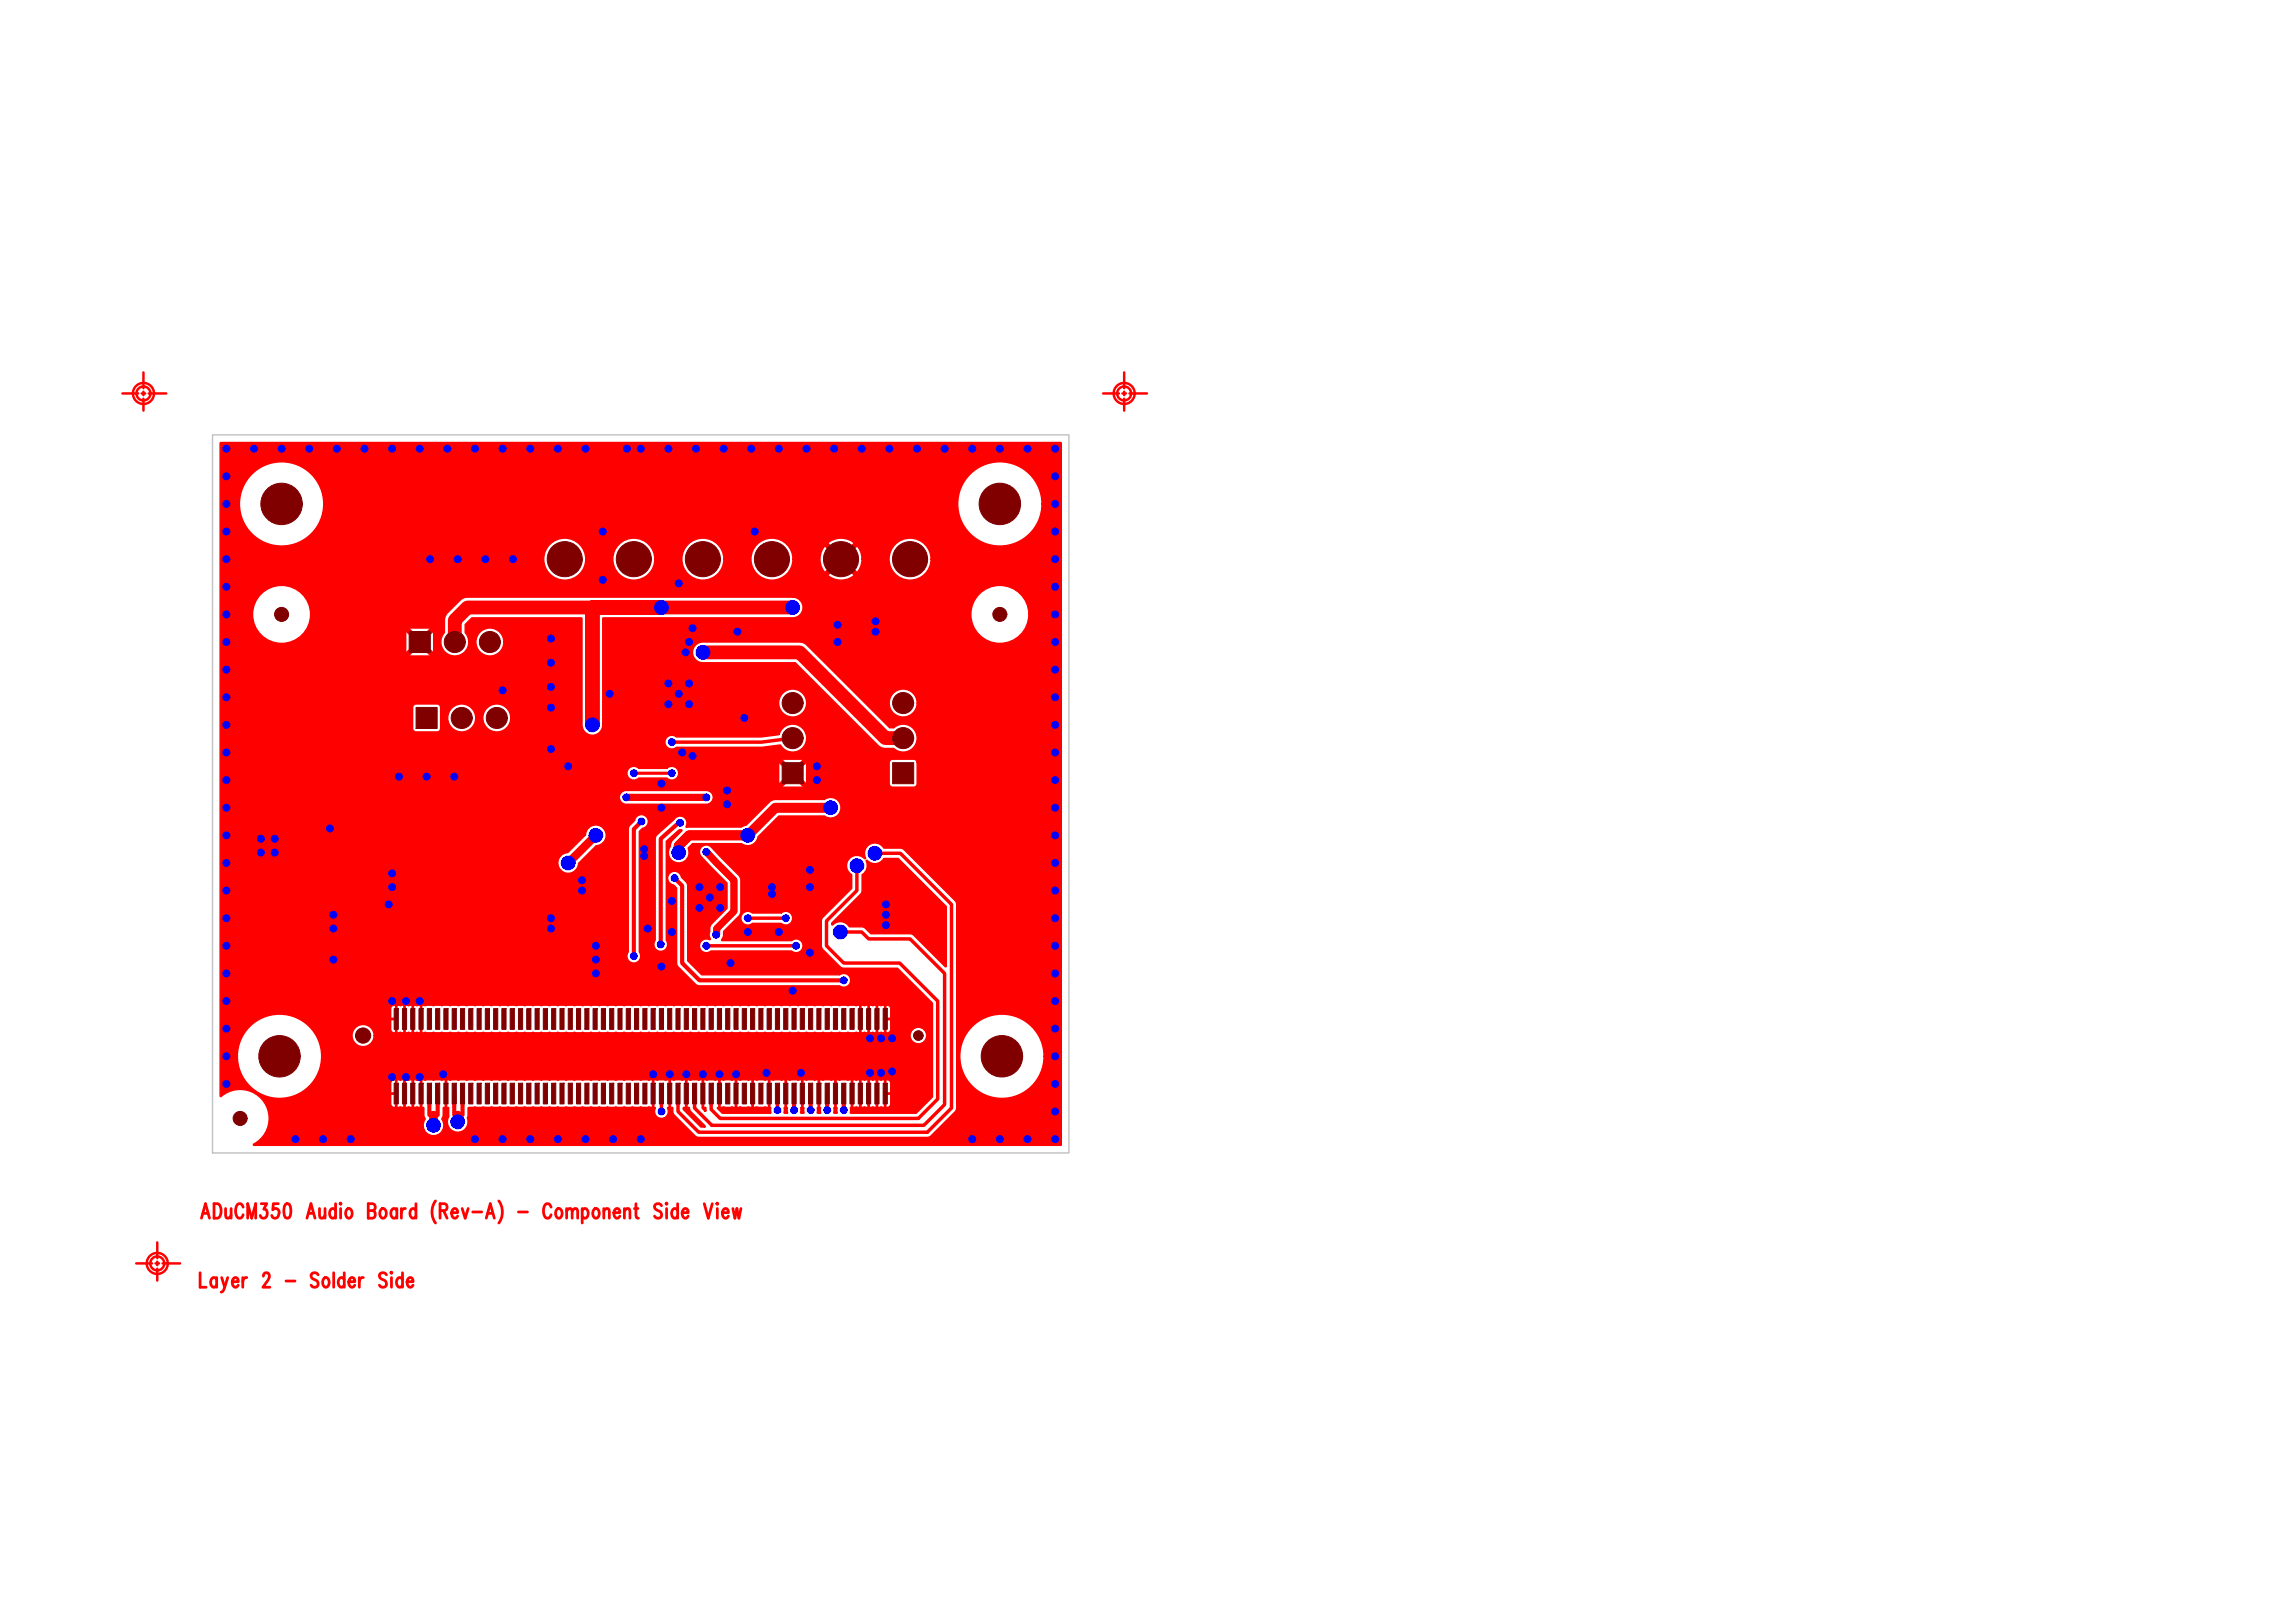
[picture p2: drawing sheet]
<svg xmlns="http://www.w3.org/2000/svg" width="297mm" height="210mm" viewBox="0 0 297 210" stroke-linecap="round" stroke-linejoin="round" font-family="sans-serif">
<defs><g id="words">
<text font-size="17.2" fill="#00f" x="100.1" y="101.5">LK2 LK3</text>
<text font-size="14.7" fill="#800000" x="44.6" y="142">J1</text>
<text font-size="14" fill="#00f" x="68.4" y="77.4">OUTPUT1OUTPUT2J2</text>
<g font-size="10.7" fill="#00f">
<text x="31.1" y="69.1">X3</text>
<text x="124" y="69.1">X4</text>
<text x="30.8" y="140.5">X1</text>
<text x="124.3" y="140.5">X2</text>
</g>
<text font-size="6.8" fill="#800000" x="33.5" y="148.1" transform="rotate(-90 33.5 148.1)">F5x1</text>
<text font-size="4.5" fill="#800000" x="110.4" y="74.6" transform="rotate(-90 110.4 74.6)">J2x2</text>
<g font-size="3.6" fill="#800000">
<text x="55.6" y="84.9" transform="rotate(-90 55.6 84.9)">LK4x1</text>
<text x="103.9" y="101.9" transform="rotate(-90 103.9 101.9)">LK2x1</text>
</g>
<g font-size="2.9" fill="#f00">
<text x="26.1" y="157.5">ADuCM350 Audio Board (Rev-A) - Component Side View</text>
<text x="25.9" y="166.4">Layer 2 - Solder Side</text>
</g>
</g></defs>
<path d="M27.5 56.3h110.8v92.9h-110.8z" fill="none" stroke="#c0c0c0" stroke-width=".18"/>
<path d="M112.1 111.3v.1a1.47 1.47 0 0 1-.6 1.8v2l-.1 .4-3.8 3.8 .1 .3a1.47 1.47 0 0 1 2.2 .2l1.8 .1 1 .8 5.2 .1 .3 .1 4.1 4.1h.1v-7.8l-6.2-6.2h-1.8a1.43 1.43 0 0 1-2.2 .2zM90.9 143.3v.2l.4 .3v-.5zM88.4 143.3v.3l2.2 2.2h.6v-.1l-1.8-1.8-.2-.6zM92.9 143.3l-.1 .2 .7 .6h6.2v-.1v-.7l-.7-.1-.3 .1-.8-.1-.3 .1-.8-.1-.2 .1-.8-.1-1.9 .1-.3-.1zM101.5 143.3l-.1 .7 .4 .1 .1-.8zM103.6 143.3v.7l.4 .1v-.8zM105.7 143.3v.7l.4 .1v-.8zM107.9 143.3v.7l.4 .1v-.8zM28.5 57.3v84.6a3.8 3.8 0 0 1 5.7 .7 3.8 3.8 0 0 1-1.4 5.5l.1 .1h104.4v-90.8l-.1-.1zM86.6 113a.91 .91 0 0 1 1-.2 .91 .91 0 0 1 .6 .7l.7 .8 .1 .3v9.7l1.8 1.8 17.8 .1a.9 .9 0 0 1 1.2 .1 .9 .9 0 0 1 0 1.2 .9 .9 0 0 1-1.2 .1h-18.1l-.4-.1-2.4-2.4-.1-.3-.1-9.8-.3-.5a.91 .91 0 0 1-.6-1.5zM50.6 130.3a1.03 1.03 0 0 1 1.2-.2h6.2l.2 .1 .8-.1 .3 .1 .8-.1 .3 .1 .8-.1 .2 .1 .9-.1 .2 .1 .8-.1 .3 .1 .8-.1 .3 .1 .8-.1 .2 .1 .8-.1 .3 .1 .8-.1 .3 .1 .8-.1 .3 .1 .8-.1 .2 .1 .8-.1 .3 .1 .8-.1 .3 .1 .8-.1 .2 .1 .8-.1 .3 .1 .8-.1 .3 .1 .8-.1 .3 .1 .8-.1 .2 .1 .8-.1 .3 .1 .8-.1 .3 .1 .8-.1 .2 .1 .9-.1 .2 .1 .8-.1 .3 .1 .8-.1 .3 .1 .8-.1 .2 .1 .8-.1 .3 .1 .8-.1 .3 .1 .8-.1 .3 .1 .8-.1 .2 .1 .8-.1 .3 .1 .8-.1 .3 .1 .8-.1 .2 .1 .8-.1 .3 .1 .8-.1 .3 .1 .8-.1 .3 .1 .8-.1 .2 .1 .8-.1 .3 .1 .8-.1 .3 .1 .8-.1 .2 .1 .9-.1 .2 .1 .8-.1 .3 .1 .8-.1 .3 .1 .8-.1 .2 .1 .8-.1 .3 .1 .8-.1 .3 .1 .8-.1 .3 .1 .8-.1 .2 .1 .8-.1 .3 .1 .8-.1 .3 .1 .8-.1 .2 .1 .8-.1 .3 .1 .8-.1 .3 .1 .8-.1h.2l.2 .4v2.9a1.03 1.03 0 0 1-1.2 .2l-6.2 .1-.2-.1-.9 .1-.2-.1-.8 .1-.3-.1-.8 .1-.3-.1-.8 .1-.2-.1-.8 .1-.3-.1-.8 .1-.3-.1-.8 .1-.3-.1-.8 .1-.2-.1-.8 .1-.3-.1-.8 .1-.3-.1-.8 .1-.2-.1-.8 .1-.3-.1-.8 .1-.3-.1-.8 .1-.3-.1-.8 .1-.2-.1-.8 .1-.3-.1-.8 .1-.3-.1-.8 .1-.2-.1-.9 .1-.2-.1-.8 .1-.3-.1-.8 .1-.3-.1-.8 .1-.2-.1-.8 .1-.3-.1-.8 .1-.3-.1-.8 .1-.3-.1-.8 .1-.2-.1-.8 .1-.3-.1-.8 .1-.3-.1-.8 .1-.2-.1-.8 .1-.3-.1-.8 .1-.3-.1-.8 .1-.3-.1-.8 .1-.2-.1-.8 .1-.3-.1-.8 .1-.3-.1-.8 .1-.2-.1-.9 .1-.2-.1-.8 .1-.3-.1-.8 .1-.3-.1-.8 .1-.2-.1-.8 .1-.3-.1-.8 .1-.3-.1-.8 .1-.3-.1-.8 .1-.2-.1-.8 .1-.3-.1-.8 .1-.3-.1-.8 .1-.2-.1-.8 .1-.3-.1-.8 .1-.3-.1-.8 .1-.3-.1-.8 .1-.2-.1-.8 .1-.3-.1-.8 .1-.2-.1-.3-.4zM117.7 134a1.1 1.1 0 0 1 2.2 0 1.1 1.1 0 0 1-2.2 0zM57.9 92.9a1.81 1.81 0 0 1 3.6 0 1.81 1.81 0 0 1-3.6 0zM61.6 83.1a1.81 1.81 0 0 1 3.6 0 1.81 1.81 0 0 1-3.6 0zM62.5 92.9a1.81 1.81 0 0 1 3.6 0 1.81 1.81 0 0 1-3.6 0zM31 65.2a5.5 5.5 0 0 1 10.9 0 5.5 5.5 0 0 1-10.9 0zM32.7 79.5a3.8 3.8 0 0 1 7.5 0 3.8 3.8 0 0 1-7.5 0zM30.7 136.7a5.5 5.5 0 0 1 10.9 0 5.5 5.5 0 0 1-10.9 0zM45.5 134a1.45 1.45 0 0 1 2.9 0 1.45 1.45 0 0 1-2.9 0zM52.7 81.3h3l.3 .2 .1 2.9-.2 .4-3 .1-.3-.2-.1-3zM53.4 91.3l.4-.2 3 .1 .2 .3-.1 3-.3 .2h-3l-.2-.4zM70.3 72.4a2.75 2.75 0 0 1 5.5 0 2.75 2.75 0 0 1-5.5 0zM79.3 72.4a2.72 2.72 0 0 1 5.4 0 2.72 2.72 0 0 1-5.4 0zM88.2 72.4a2.72 2.72 0 0 1 5.4 0 2.72 2.72 0 0 1-5.4 0zM97.2 72.4a2.72 2.72 0 0 1 5.4 0 2.72 2.72 0 0 1-5.4 0zM59.5 77.7a1.34 1.34 0 0 1 1-.4h42a1.34 1.34 0 0 1 1.4 1.3 1.34 1.34 0 0 1-1.4 1.4h-24.5v13.8a1.34 1.34 0 0 1-1.4 1.3 1.34 1.34 0 0 1-1.3-1.3v-13.8h-14.2l-.9 .8v1a1.82 1.82 0 0 1-.1 2.6 1.82 1.82 0 0 1-2.5 0 1.82 1.82 0 0 1-.1-2.6v-1.5a1.34 1.34 0 0 1 .4-1zM72.7 110.6l.8-.3 2.2-2.2a1.35 1.35 0 0 1 1.4-1.3 1.35 1.35 0 0 1 1.3 1.3 1.35 1.35 0 0 1-1.3 1.4l-2.2 2.2a1.35 1.35 0 0 1-2 1.2 1.35 1.35 0 0 1-.2-2.3zM106.1 72.4a2.72 2.72 0 0 1 5.4 0 2.72 2.72 0 0 1-5.4 0zM115 72.4a2.75 2.75 0 0 1 5.5 0 2.75 2.75 0 0 1-5.5 0zM115 91a1.85 1.85 0 0 1 3.7 0 1.85 1.85 0 0 1-3.7 0zM90.1 83.3l.4-.1 .4-.1h12.5a1.34 1.34 0 0 1 1 .4l10.7 10.7a.88 .88 0 0 0 .9-.3 1.82 1.82 0 0 1 2.6 1.9 1.82 1.82 0 0 1-3 1.1 2.49 2.49 0 0 1-1.8-.3l-10.9-10.8h-12a1.34 1.34 0 0 1-1.2-1 1.34 1.34 0 0 1 .4-1.5zM100.7 91a1.85 1.85 0 0 1 3.7 0 1.85 1.85 0 0 1-3.7 0zM86.3 95.4a.96 .96 0 0 1 1.2 0h11l2.2-.3a1.84 1.84 0 0 1 2.7-1.2 1.84 1.84 0 0 1 .4 2.9 1.84 1.84 0 0 1-2.9-.4l-2.4 .3h-11a.91 .91 0 0 1-1.2 0 .91 .91 0 0 1 0-1.3zM81.4 99.4a.96 .96 0 0 1 1.3 0h3.5a.91 .91 0 0 1 1.3 0 .91 .91 0 0 1 0 1.3 .91 .91 0 0 1-1.3 0h-3.5a.91 .91 0 0 1-1.3 0 .91 .91 0 0 1 0-1.3zM80.4 102.6l.3-.2 .3-.1h10.4a.89 .89 0 0 1 .9 .9 .89 .89 0 0 1-.9 .9h-10.4a.89 .89 0 0 1-.8-.6 .89 .89 0 0 1 .2-.9zM82.4 105.6a.9 .9 0 0 1 1.4 .4 .9 .9 0 0 1-.7 1.2l-.4 .4v15.6a.9 .9 0 0 1-.1 1.2 .9 .9 0 0 1-1.2 0 .9 .9 0 0 1-.1-1.2v-15.9l.1-.4 .7-.7zM100.8 98.5l.4-.2h2.9l.3 .4-.1 2.9-.4 .3-2.9-.1-.3-.4zM85 108l2.2-1.9a.92 .92 0 0 1 1.3-.4 .92 .92 0 0 1 .3 1.3h7.1l.7-.2 3-3 .4-.3h6.6a1.35 1.35 0 0 1 1.8 .1 1.35 1.35 0 0 1 0 1.8 1.35 1.35 0 0 1-1.8 .2h-5.8l-2.7 2.7a1.38 1.38 0 0 1-2.2 .9h-6.3l-.5 .5a1.38 1.38 0 0 1-1.4 2 1.38 1.38 0 0 1-1-2.3l.2-.5 1.3-1.4v-.1h-.4l-1.6 1.5v12.8a.9 .9 0 0 1-.1 1.2 .9 .9 0 0 1-1.2 0 .9 .9 0 0 1-.1-1.2v-13.2zM96.1 118.2a.96 .96 0 0 1 1.3 0h3.6a.91 .91 0 0 1 1.3 0 .91 .91 0 0 1 0 1.3 .91 .91 0 0 1-1.3 0h-3.6a.91 .91 0 0 1-1.3 0 .91 .91 0 0 1 0-1.3zM90.7 109.7a.89 .89 0 0 1 1.3-.1l3.6 3.7 .2 .4v4.5l-.2 .4-2 2a1.62 1.62 0 0 1-.2 1.1h9a.91 .91 0 0 1 1.2 .1 .91 .91 0 0 1 0 1.2 .91 .91 0 0 1-1.2 .1h-10.4a.91 .91 0 0 1-1.5-.6 .91 .91 0 0 1 1.3-.9l.1-.1a1 1 0 0 1-.1-.9 1.16 1.16 0 0 1 .3-1.1l2-1.9v-3.3l-3.4-3.4a.89 .89 0 0 1 0-1.2zM115.1 98.5l.4-.2h2.9l.3 .4-.1 2.9-.4 .3-2.9-.1-.3-.4zM50.6 140a1.03 1.03 0 0 1 1.2-.2l6.2-.1 .2 .1 .8-.1 .3 .1 .8-.1 .3 .1 .8-.1 .2 .1 .9-.1 .2 .1 .8-.1 .3 .1 .8-.1 .3 .1 .8-.1 .2 .1 .8-.1 .3 .1 .8-.1 .3 .1 .8-.1 .3 .1 .8-.1 .2 .1 .8-.1 .3 .1 .8-.1 .3 .1 .8-.1 .2 .1 .8-.1 .3 .1 .8-.1 .3 .1 .8-.1 .3 .1 .8-.1 .2 .1 .8-.1 .3 .1 .8-.1 .3 .1 .8-.1 .2 .1 .9-.1 .2 .1 .8-.1 .3 .1 .8-.1 .3 .1 .8-.1 .2 .1 .8-.1 .3 .1 .8-.1 .3 .1 .8-.1 .3 .1 .8-.1 .2 .1 .8-.1 .3 .1 .8-.1 .3 .1 .8-.1 .2 .1 .8-.1 .3 .1 .8-.1 .3 .1 .8-.1 .3 .1 .8-.1 .2 .1 .8-.1 .3 .1 .8-.1 .3 .1 .8-.1 .2 .1 .9-.1 .2 .1 .8-.1 .3 .1 .8-.1 .3 .1 .8-.1 .2 .1 .8-.1 .3 .1 .8-.1 .3 .1 .8-.1 .3 .1 .8-.1 .2 .1 .8-.1 .3 .1 .8-.1 .3 .1 .8-.1 .2 .1 .8-.1 .3 .1 .8-.1 .3 .1 .8-.1 .2 .1 .2 .4v2.9a1.03 1.03 0 0 1-1.2 .1l-3.9 .1-.1 .1v.6l.1 .1h8.4l2.1-2.1v-12.1l-4.5-4.6h-7.1l-.3-.2-2.4-2.4v-.3v-3.4l.2-.3 3.7-3.7v-1.8a1.36 1.36 0 0 1-.4-2 1.36 1.36 0 0 1 2.1-.1h.1a1.37 1.37 0 0 1 .5-1.9 1.37 1.37 0 0 1 1.9 .6h2.1h.3l6.8 6.8 .1 .3 .1 26.5-.2 .5-3.2 3.1-.4 .2h-29.6l-.5-.2-2.7-2.7-.1-.3-.1-.7h-.6a.92 .92 0 0 1-.8 1.4 .92 .92 0 0 1-.8-1.4l-.8-.1-.3 .1-.8-.1-.3 .1-.8-.1-.2 .1-.9-.1-.2 .1-.8-.1-.3 .1-.8-.1-.3 .1-.8-.1-.2 .1-.8-.1-.3 .1-.8-.1-.3 .1-.8-.1-.3 .1-.8-.1-.2 .1-.8-.1-.3 .1-.8-.1-.3 .1-.8-.1-.2 .1-.8-.1-.3 .1-.8-.1-.3 .1-.8-.1-.3 .1-.8-.1-.2 .1-.8-.1-.3 .1-.8-.1-1.9 .1-.3-.1-.8 .1-.1 1.3a1.36 1.36 0 0 1-1.4 1.9 1.36 1.36 0 0 1-1-2.1l-.1-1.1h-.6l-.1 .1v1l-.1 .3a1.39 1.39 0 0 1-.1 1.7 1.39 1.39 0 0 1-1.6 .4 1.46 1.46 0 0 1-.5-2.1l-.1-.3-.1-1.1-.9-.1-.2 .1-.8-.1-1.3 .1a1.02 1.02 0 0 1-1-.2zM123.9 65.2a5.5 5.5 0 0 1 10.9 0 5.5 5.5 0 0 1-10.9 0zM125.6 79.5a3.8 3.8 0 0 1 7.5 0 3.8 3.8 0 0 1-7.5 0zM124.2 136.7a5.5 5.5 0 0 1 10.9 0 5.5 5.5 0 0 1-10.9 0z" fill="#f00" stroke="#f00" stroke-width=".18"/>
<g fill="none" stroke="#f00" stroke-width=".13">
<path d="M46.7 58.1h.1M47.2 58.5h.1M47.2 57.6h.1M47.6 58.1h.1M50.3 58.1h.1M50.7 58.5h.1M50.7 57.6h.1M51.2 58.1h.1M53.9 58.1h.1M54.3 58.5h.1M54.3 57.6h.1M54.7 58.1h.1"/>
<path d="M57.4 58.1h.1M57.9 58.5h.1M57.9 57.6h.1M58.3 58.1h.1M61 58.1h.1M61.4 58.5h.1M61.4 57.6h.1M61.9 58.1h.1M64.6 58.1h.1M65 58.5h.1M65 57.6h.1M65.5 58.1h.1"/>
<path d="M68.1 58.1h.1M68.6 58.5h.1M68.6 57.6h.1M69 58.1h.1M71.7 58.1h.1M72.2 58.5h.1M72.2 57.6h.1M72.6 58.1h.1M75.3 58.1h.1M75.7 58.5h.1M75.7 57.6h.1M76.2 58.1h.1"/>
<path d="M80.7 58.1h.1M81.1 58.5h.1M81.1 57.6h.1M81.6 58.1h.1M82.4 58.1h.1M82.9 58.5h.1M82.9 57.6h.1M83.3 58.1h.1M86 58.1h.1M86.5 58.5h.1M86.5 57.6h.1M86.9 58.1h.1"/>
<path d="M89.6 58.1h.1M90 58.5h.1M90 57.6h.1M90.5 58.1h.1M93.2 58.1h.1M93.6 58.5h.1M93.6 57.6h.1M94.1 58.1h.1M96.7 58.1h.1M97.2 58.5h.1M97.2 57.6h.1M97.6 58.1h.1"/>
<path d="M100.3 58.1h.1M100.8 58.5h.1M100.8 57.6h.1M101.2 58.1h.1M103.9 58.1h.1M104.3 58.5h.1M104.3 57.6h.1M104.8 58.1h.1M107.5 58.1h.1M107.9 58.5h.1M107.9 57.6h.1M108.4 58.1h.1"/>
<path d="M111 58.1h.1M111.5 58.5h.1M111.5 57.6h.1M111.9 58.1h.1M114.6 58.1h.1M115.1 58.5h.1M115.1 57.6h.1M115.5 58.1h.1M118.2 58.1h.1M118.6 58.5h.1M118.6 57.6h.1M119.1 58.1h.1"/>
<path d="M28.8 79.5h.1M28.8 75.9h.1M29.3 80h.1M29.3 79.1h.1M29.3 76.4h.1M29.3 75.5h.1M29.7 79.5h.1M29.7 75.9h.1M55.2 72.4h.1M55.6 72.8h.1M55.6 71.9h.1M56.1 72.4h.1"/>
<path d="M58.8 72.4h.1M59.2 72.8h.1M59.2 71.9h.1M59.7 72.4h.1M62.3 72.4h.1M62.8 72.8h.1M62.8 71.9h.1M63.2 72.4h.1M87.8 75.9h.1M87.8 75h.1M88.3 75.5h.1M97.2 68.8h.1"/>
<path d="M97.6 69.2h.1M98.1 68.8h.1M136.1 75.9h.1M136.1 79.5h.1M136.5 76.4h.1M136.5 75.5h.1M136.5 80h.1M136.5 79.1h.1M136.9 75.9h.1M136.9 79.5h.1M28.8 97.4h.1M28.8 93.8h.1"/>
<path d="M28.8 90.2h.1M28.8 86.7h.1M28.8 83.1h.1M29.3 97.8h.1M29.3 96.9h.1M29.3 94.3h.1M29.3 93.4h.1M29.3 90.7h.1M29.3 89.8h.1M29.3 87.1h.1M29.3 86.2h.1M29.3 83.5h.1"/>
<path d="M29.3 82.6h.1M29.7 97.4h.1M29.7 93.8h.1M29.7 90.2h.1M29.7 86.7h.1M29.7 83.1h.1M64.6 89.3h.1M65 89.8h.1M65 88.9h.1M65.5 89.3h.1M70.8 91.6h.1M70.8 88.9h.1"/>
<path d="M70.8 85.8h.1M70.8 82.6h.1M70.8 96.9h.1M71.3 92h.1M71.3 91.1h.1M71.3 89.3h.1M71.3 88.4h.1M71.3 86.2h.1M71.3 85.3h.1M71.3 83.1h.1M71.3 97.4h.1M71.3 96.5h.1"/>
<path d="M71.7 91.6h.1M71.7 88.9h.1M71.7 85.8h.1M71.7 82.6h.1M71.7 96.9h.1M73.1 99.2h.1M73.5 99.6h.1M73.5 98.7h.1M74 99.2h.1M78.4 89.8h.1M78.9 90.2h.1M78.9 89.3h.1"/>
<path d="M79.3 89.8h.1M86 91.1h.1M86 88.4h.1M86.5 91.6h.1M86.5 90.7h.1M86.5 88.9h.1M86.5 88h.1M86.9 91.1h.1M86.9 88.4h.1M87.4 89.8h.1M87.8 90.2h.1M87.8 89.3h.1"/>
<path d="M87.8 97.4h.1M88.3 89.8h.1M88.3 84.4h.1M88.3 97.8h.1M88.3 96.9h.1M88.7 88.4h.1M88.7 91.1h.1M88.7 83.1h.1M88.7 84.9h.1M88.7 84h.1M88.7 97.4h.1M89.1 97.8h.1"/>
<path d="M89.1 88.9h.1M89.1 88h.1M89.1 91.6h.1M89.1 90.7h.1M89.1 83.5h.1M89.1 82.6h.1M89.1 84.4h.1M89.6 98.3h.1M89.6 97.4h.1M89.6 88.4h.1M89.6 91.1h.1M89.6 83.1h.1"/>
<path d="M90 97.8h.1M107.9 83.1h.1M108.4 82.6h.1M108.8 83.1h.1M136.1 83.1h.1M136.1 86.7h.1M136.1 90.2h.1M136.1 93.8h.1M136.1 97.4h.1M136.5 83.5h.1M136.5 82.6h.1M136.5 87.1h.1"/>
<path d="M136.5 86.2h.1M136.5 90.7h.1M136.5 89.8h.1M136.5 94.3h.1M136.5 93.4h.1M136.5 97.8h.1M136.5 96.9h.1M136.9 83.1h.1M136.9 86.7h.1M136.9 90.2h.1M136.9 93.8h.1M136.9 97.4h.1"/>
<path d="M28.8 118.8h.1M28.8 115.2h.1M28.8 111.7h.1M28.8 108.1h.1M28.8 104.5h.1M28.8 101h.1M29.3 119.3h.1M29.3 118.4h.1M29.3 115.7h.1M29.3 114.8h.1M29.3 112.1h.1M29.3 111.2h.1"/>
<path d="M29.3 108.5h.1M29.3 107.7h.1M29.3 105h.1M29.3 104.1h.1M29.3 101.4h.1M29.3 100.5h.1M29.7 118.8h.1M29.7 115.2h.1M29.7 111.7h.1M29.7 108.1h.1M29.7 104.5h.1M29.7 101h.1"/>
<path d="M33.3 110.3h.1M33.3 108.5h.1M33.7 110.8h.1M33.7 109.9h.1M33.7 109h.1M33.7 108.1h.1M34.2 110.3h.1M34.2 108.5h.1M35.1 110.3h.1M35.1 108.5h.1M35.5 110.8h.1M35.5 109.9h.1"/>
<path d="M35.5 109h.1M35.5 108.1h.1M36 110.3h.1M36 108.5h.1M42.2 107.2h.1M42.7 107.7h.1M42.7 106.8h.1M42.7 118.4h.1M43.1 107.2h.1M43.1 119.7h.1M43.1 118.8h.1M43.1 117.9h.1"/>
<path d="M43.6 118.4h.1M49.8 117h.1M50.3 113h.1M50.3 114.8h.1M50.3 117.5h.1M50.3 116.6h.1M50.7 113.5h.1M50.7 112.6h.1M50.7 115.2h.1M50.7 114.4h.1M50.7 117h.1M51.2 113h.1"/>
<path d="M51.2 114.8h.1M51.2 100.5h.1M51.6 101h.1M51.6 100.1h.1M52.1 100.5h.1M54.7 100.5h.1M55.2 101h.1M55.2 100.1h.1M55.6 100.5h.1M58.3 100.5h.1M58.8 101h.1M58.8 100.1h.1"/>
<path d="M59.2 100.5h.1M70.8 118.8h.1M71.3 119.3h.1M71.3 118.4h.1M71.3 119.7h.1M71.7 118.8h.1M74.8 113.9h.1M74.8 115.2h.1M75.3 114.4h.1M75.3 113.5h.1M75.3 115.7h.1M75.3 114.8h.1"/>
<path d="M75.7 113.9h.1M75.7 115.2h.1M82.9 109.9h.1M82.9 110.8h.1M83.3 110.3h.1M83.3 109.4h.1M83.3 111.2h.1M83.8 119.7h.1M83.8 109.9h.1M83.8 110.8h.1M85.1 104.5h.1M85.1 101.4h.1"/>
<path d="M85.6 105h.1M85.6 104.1h.1M85.6 101.8h.1M85.6 101h.1M86 104.5h.1M86 101.4h.1M86.5 116.6h.1M86.9 117h.1M86.9 116.1h.1M87.4 116.6h.1M90 114.8h.1M90 117.5h.1"/>
<path d="M90.5 115.2h.1M90.5 114.4h.1M90.5 117.9h.1M90.5 117h.1M90.9 114.8h.1M90.9 117.5h.1M91.4 116.1h.1M91.8 116.6h.1M91.8 115.7h.1M92.3 116.1h.1M92.7 114.8h.1M92.7 117.5h.1"/>
<path d="M93.2 115.2h.1M93.2 114.4h.1M93.2 117.9h.1M93.2 117h.1M93.6 114.8h.1M93.6 102.3h.1M93.6 104.1h.1M93.6 117.5h.1M94.1 102.7h.1M94.1 101.8h.1M94.1 104.5h.1M94.1 103.6h.1"/>
<path d="M99.4 115.7h.1M99.4 114.8h.1M99.9 116.1h.1M99.9 115.2h.1M99.9 114.4h.1M100.3 115.7h.1M100.3 114.8h.1M104.3 112.6h.1M104.3 114.8h.1M104.8 113h.1M104.8 112.1h.1M104.8 115.2h.1"/>
<path d="M104.8 114.4h.1M105.2 112.6h.1M105.2 114.8h.1M114.2 117h.1M114.2 118.4h.1M114.2 119.7h.1M114.6 117.5h.1M114.6 116.6h.1M114.6 118.8h.1M114.6 117.9h.1M114.6 119.3h.1M115.1 117h.1"/>
<path d="M115.1 118.4h.1M115.1 119.7h.1M136.1 101h.1M136.1 104.5h.1M136.1 108.1h.1M136.1 111.7h.1M136.1 115.2h.1M136.1 118.8h.1M136.5 101.4h.1M136.5 100.5h.1M136.5 105h.1M136.5 104.1h.1"/>
<path d="M136.5 108.5h.1M136.5 107.7h.1M136.5 112.1h.1M136.5 111.2h.1M136.5 115.7h.1M136.5 114.8h.1M136.5 119.3h.1M136.5 118.4h.1M136.9 101h.1M136.9 104.5h.1M136.9 108.1h.1M136.9 111.7h.1"/>
<path d="M136.9 115.2h.1M136.9 118.8h.1M28.8 126h.1M28.8 122.4h.1M29.3 126.4h.1M29.3 125.5h.1M29.3 122.8h.1M29.3 122h.1M29.7 126h.1M29.7 122.4h.1M42.7 124.2h.1M42.7 120.2h.1"/>
<path d="M43.1 124.6h.1M43.1 123.7h.1M43.1 120.6h.1M43.6 124.2h.1M43.6 120.2h.1M70.8 120.2h.1M71.3 120.6h.1M71.7 120.2h.1M76.6 126h.1M76.6 122.4h.1M76.6 124.2h.1M77.1 125.5h.1"/>
<path d="M77.1 122.8h.1M77.1 122h.1M77.1 124.6h.1M77.1 123.7h.1M77.5 126h.1M77.5 122.4h.1M77.5 124.2h.1M83.3 120.2h.1M83.8 120.6h.1M84.2 120.2h.1M85.1 125.1h.1M85.6 125.5h.1"/>
<path d="M85.6 124.6h.1M86 125.1h.1M86.5 120.6h.1M86.9 121.1h.1M86.9 120.2h.1M87.4 120.6h.1M94.1 124.6h.1M94.5 125.1h.1M94.5 124.2h.1M95 124.6h.1M96.3 120.6h.1M96.7 121.1h.1"/>
<path d="M96.7 120.2h.1M97.2 120.6h.1M100.3 120.6h.1M100.8 121.1h.1M100.8 120.2h.1M101.2 120.6h.1M104.3 123.3h.1M104.8 123.7h.1M104.8 122.8h.1M105.2 123.3h.1M112.1 138.8h.1M112.1 134.4h.1"/>
<path d="M112.6 139.3h.1M112.6 138.4h.1M112.6 134.8h.1M112.6 133.9h.1M113 138.8h.1M113 134.4h.1M113.5 138.8h.1M113.5 134.4h.1M114 139.3h.1M114 138.4h.1M114 134.8h.1M114 133.9h.1"/>
<path d="M114.4 138.8h.1M114.4 134.4h.1M114.6 120.2h.1M115 138.7h.1M115 134.4h.1M115.4 139.1h.1M115.4 138.2h.1M115.4 134.8h.1M115.4 133.9h.1M115.9 138.7h.1M115.9 134.4h.1M136.1 126h.1"/>
<path d="M136.1 122.4h.1M136.5 126.4h.1M136.5 125.5h.1M136.5 122.8h.1M136.5 122h.1M136.9 126h.1M136.9 122.4h.1M37.8 147.4h.1M38.2 147.9h.1M38.2 147h.1M38.7 147.4h.1M41.3 147.4h.1"/>
<path d="M41.8 147.9h.1M42.2 147.4h.1M44.9 147.4h.1M45.4 147.9h.1M45.8 147.4h.1M61 147.4h.1M61.4 147.9h.1M61.9 147.4h.1M64.6 147.4h.1M65 147.9h.1M65.5 147.4h.1M68.1 147.4h.1"/>
<path d="M68.6 147.9h.1M69 147.4h.1M71.7 147.4h.1M72.2 147.9h.1M72.6 147.4h.1M75.3 147.4h.1M75.7 147.9h.1M76.2 147.4h.1M78.9 147.4h.1M79.3 147.9h.1M79.8 147.4h.1M82.4 147.4h.1"/>
<path d="M82.9 147.9h.1M83.3 147.4h.1M125.3 147.4h.1M125.8 147.9h.1M125.8 147h.1M126.2 147.4h.1M128.9 147.4h.1M129.4 147.9h.1M129.4 147h.1M129.8 147.4h.1M132.5 147.4h.1M132.9 147.9h.1"/>
<path d="M132.9 147h.1M133.4 147.4h.1M136.1 147.4h.1M136.5 147.9h.1M136.5 147h.1M136.9 147.4h.1"/>
</g>
<g fill="none" stroke="#f00" stroke-width=".36">
<path d="M82 100.1h4.9M112.4 130.1v.4M112.4 133.2v.5M112.4 139.7v.5M113.4 130.1v.4M113.4 133.2v.5M113.4 139.7v.5M114.5 130.1v.4M114.5 133.2v.5M114.5 139.7v.5M114.8 131.9h.4M112.4 142.9v.4"/>
<path d="M113.4 142.9v.4M114.5 142.9v.4M114.8 141.5h.4"/>
</g>
<g fill="none" stroke="#f00" stroke-width=".32">
<path d="M15.8 50.9h2.1M18.3 50.9h.5M18.6 48.2v2M18.6 50.7v.4M18.6 51.6v1.5M19.2 50.9h2.3M142.7 50.9h2.1M145.2 50.9h.5M145.4 48.2v2M145.4 50.7v.4M145.4 51.6v1.5M146.1 50.9h2.3"/>
<path d="M17.6 163.5h2.1M20.1 163.5h.5M20.3 160.8v2M20.3 163.3v.4M20.3 164.2v1.5M21 163.5h2.3"/>
<circle cx="18.6" cy="50.9" r="1.36"/>
<circle cx="18.6" cy="50.9" r=".91"/>
<circle cx="145.4" cy="50.9" r="1.36"/>
<circle cx="145.4" cy="50.9" r=".91"/>
<circle cx="20.3" cy="163.5" r="1.36"/>
<circle cx="20.3" cy="163.5" r=".91"/>
</g>
<path d="M58.8 83.1v-2.8l1.7-1.7h16.1v15.2M90.9 84.4h12.5l11.1 11.1h2.3" fill="none" stroke="#f00" stroke-width="1.8"/>
<path d="M81 103.2h10.4M91.4 110.2l3.6 3.7v4l-2.3 2.3v.8h-.1" fill="none" stroke="#f00" stroke-width=".89"/>
<path d="M102.5 95.5l-4 .5h-11.6M96.7 118.8h5M110.9 112v3.2l-4 4v3.2l2.3 2.2h7.2l4.9 4.9v12.7l-2.5 2.5h-25.6l-1.2-1.1v-2.1M113.2 110.4h3.3l6.6 6.6v26.4l-3.1 3.1h-29.6l-2.7-2.7v-2.3M91.4 122.4h11.6M108.7 120.6h2.8l.9 .9h5.3l4.5 4.5v16.9l-2.7 2.7h-27.4" fill="none" stroke="#f00" stroke-width=".45"/>
<path d="M83 106.3l-1 1v16.4M87.3 113.6l1 1v10l2.2 2.3h18.7M88 106.5v-.2l-2.5 2.2v13.7" fill="none" stroke="#f00" stroke-width=".54"/>
<path d="M107.5 104.5h-7.2l-3.6 3.6h-7.6l-1.3 1.3v.9" fill="none" stroke="#f00" stroke-width="1.3"/>
<path d="M77.1 108.1l-3.6 3.6" fill="none" stroke="#f00" stroke-width="1.1"/>
<g fill="#00f" stroke="#00f" stroke-width=".13">
<circle cx="45.4" cy="147.4" r=".45"/>
<circle cx="41.8" cy="147.4" r=".45"/>
<circle cx="38.2" cy="147.4" r=".45"/>
<circle cx="68.6" cy="147.4" r=".45"/>
<circle cx="65" cy="147.4" r=".45"/>
<circle cx="61.4" cy="147.4" r=".45"/>
<circle cx="82.9" cy="147.4" r=".45"/>
<circle cx="79.3" cy="147.4" r=".45"/>
<circle cx="75.7" cy="147.4" r=".45"/>
<circle cx="72.2" cy="147.4" r=".45"/>
<circle cx="125.8" cy="147.4" r=".45"/>
<circle cx="129.4" cy="147.4" r=".45"/>
<circle cx="132.9" cy="147.4" r=".45"/>
<circle cx="136.5" cy="147.4" r=".45"/>
<circle cx="115.4" cy="138.7" r=".45"/>
<circle cx="115.4" cy="134.4" r=".45"/>
<circle cx="114" cy="134.4" r=".45"/>
<circle cx="112.6" cy="134.4" r=".45"/>
<circle cx="114" cy="138.8" r=".45"/>
<circle cx="112.6" cy="138.8" r=".45"/>
<circle cx="29.3" cy="126" r=".45"/>
<circle cx="29.3" cy="122.4" r=".45"/>
<circle cx="29.3" cy="118.8" r=".45"/>
<circle cx="29.3" cy="115.2" r=".45"/>
<circle cx="29.3" cy="111.7" r=".45"/>
<circle cx="50.7" cy="113" r=".45"/>
<circle cx="43.1" cy="124.2" r=".45"/>
<circle cx="43.1" cy="120.2" r=".45"/>
<circle cx="50.7" cy="114.8" r=".45"/>
<circle cx="43.1" cy="118.4" r=".45"/>
<circle cx="50.3" cy="117" r=".45"/>
<circle cx="73.5" cy="111.7" r=".89"/>
<circle cx="77.1" cy="126" r=".45"/>
<circle cx="85.6" cy="125.1" r=".45"/>
<circle cx="86.9" cy="120.6" r=".45"/>
<circle cx="83.8" cy="120.2" r=".45"/>
<circle cx="71.3" cy="118.8" r=".45"/>
<circle cx="71.3" cy="120.2" r=".45"/>
<circle cx="75.3" cy="113.9" r=".45"/>
<circle cx="75.3" cy="115.2" r=".45"/>
<circle cx="87.3" cy="113.6" r=".45"/>
<circle cx="85.5" cy="122.2" r=".45"/>
<circle cx="82" cy="123.7" r=".45"/>
<circle cx="86.9" cy="116.6" r=".45"/>
<circle cx="77.1" cy="122.4" r=".45"/>
<circle cx="77.1" cy="124.2" r=".45"/>
<circle cx="103" cy="122.4" r=".45"/>
<circle cx="101.7" cy="118.8" r=".45"/>
<circle cx="104.8" cy="123.3" r=".45"/>
<circle cx="93.2" cy="114.8" r=".45"/>
<circle cx="90.5" cy="114.8" r=".45"/>
<circle cx="96.7" cy="120.6" r=".45"/>
<circle cx="100.8" cy="120.6" r=".45"/>
<circle cx="104.8" cy="112.6" r=".45"/>
<circle cx="104.8" cy="114.8" r=".45"/>
<circle cx="92.6" cy="121" r=".45"/>
<circle cx="99.9" cy="115.7" r=".45"/>
<circle cx="99.9" cy="114.8" r=".45"/>
<circle cx="91.8" cy="116.1" r=".45"/>
<circle cx="94.5" cy="124.6" r=".45"/>
<circle cx="90.5" cy="117.5" r=".45"/>
<circle cx="91.4" cy="122.4" r=".45"/>
<circle cx="93.2" cy="117.5" r=".45"/>
<circle cx="96.7" cy="118.8" r=".45"/>
<circle cx="114.6" cy="117" r=".45"/>
<circle cx="114.6" cy="118.4" r=".45"/>
<circle cx="114.6" cy="119.7" r=".45"/>
<circle cx="110.9" cy="112" r=".89"/>
<circle cx="108.7" cy="120.6" r=".89"/>
<circle cx="136.5" cy="111.7" r=".45"/>
<circle cx="136.5" cy="122.4" r=".45"/>
<circle cx="136.5" cy="118.8" r=".45"/>
<circle cx="136.5" cy="126" r=".45"/>
<circle cx="136.5" cy="115.2" r=".45"/>
<circle cx="29.3" cy="108.1" r=".45"/>
<circle cx="29.3" cy="104.5" r=".45"/>
<circle cx="29.3" cy="101" r=".45"/>
<circle cx="29.3" cy="97.4" r=".45"/>
<circle cx="29.3" cy="93.8" r=".45"/>
<circle cx="33.7" cy="110.3" r=".45"/>
<circle cx="33.7" cy="108.5" r=".45"/>
<circle cx="35.5" cy="110.3" r=".45"/>
<circle cx="42.7" cy="107.2" r=".45"/>
<circle cx="51.6" cy="100.5" r=".45"/>
<circle cx="35.5" cy="108.5" r=".45"/>
<circle cx="58.8" cy="100.5" r=".45"/>
<circle cx="55.2" cy="100.5" r=".45"/>
<circle cx="86.9" cy="96" r=".45"/>
<circle cx="82" cy="100.1" r=".45"/>
<circle cx="88.3" cy="97.4" r=".45"/>
<circle cx="83.3" cy="109.9" r=".45"/>
<circle cx="83.3" cy="110.8" r=".45"/>
<circle cx="88" cy="106.5" r=".45"/>
<circle cx="86.9" cy="100.1" r=".45"/>
<circle cx="83" cy="106.3" r=".45"/>
<circle cx="77.1" cy="108.1" r=".89"/>
<circle cx="71.3" cy="96.9" r=".45"/>
<circle cx="73.5" cy="99.2" r=".45"/>
<circle cx="76.6" cy="93.8" r=".89"/>
<circle cx="87.8" cy="110.3" r=".89"/>
<circle cx="85.6" cy="101.4" r=".45"/>
<circle cx="85.6" cy="104.5" r=".45"/>
<circle cx="81" cy="103.2" r=".45"/>
<circle cx="91.4" cy="103.2" r=".45"/>
<circle cx="89.6" cy="97.8" r=".45"/>
<circle cx="94.1" cy="102.3" r=".45"/>
<circle cx="94.1" cy="104.1" r=".45"/>
<circle cx="91.4" cy="110.2" r=".45"/>
<circle cx="96.7" cy="108.1" r=".89"/>
<circle cx="113.2" cy="110.4" r=".89"/>
<circle cx="136.5" cy="93.8" r=".45"/>
<circle cx="136.5" cy="97.4" r=".45"/>
<circle cx="136.5" cy="101" r=".45"/>
<circle cx="136.5" cy="104.5" r=".45"/>
<circle cx="136.5" cy="108.1" r=".45"/>
<circle cx="29.3" cy="90.2" r=".45"/>
<circle cx="29.3" cy="86.7" r=".45"/>
<circle cx="29.3" cy="83.1" r=".45"/>
<circle cx="29.3" cy="79.5" r=".45"/>
<circle cx="29.3" cy="75.9" r=".45"/>
<circle cx="65" cy="89.3" r=".45"/>
<circle cx="71.3" cy="82.6" r=".45"/>
<circle cx="71.3" cy="85.8" r=".45"/>
<circle cx="71.3" cy="88.9" r=".45"/>
<circle cx="71.3" cy="91.6" r=".45"/>
<circle cx="87.8" cy="89.8" r=".45"/>
<circle cx="86.5" cy="91.1" r=".45"/>
<circle cx="86.5" cy="88.4" r=".45"/>
<circle cx="78.9" cy="89.8" r=".45"/>
<circle cx="90.9" cy="84.4" r=".89"/>
<circle cx="89.1" cy="88.4" r=".45"/>
<circle cx="89.1" cy="91.1" r=".45"/>
<circle cx="88.7" cy="84.4" r=".45"/>
<circle cx="89.1" cy="83.1" r=".45"/>
<circle cx="108.4" cy="83.1" r=".45"/>
<circle cx="136.5" cy="75.9" r=".45"/>
<circle cx="136.5" cy="79.5" r=".45"/>
<circle cx="136.5" cy="83.1" r=".45"/>
<circle cx="136.5" cy="86.7" r=".45"/>
<circle cx="136.5" cy="90.2" r=".45"/>
<circle cx="47.2" cy="58.1" r=".45"/>
<circle cx="50.7" cy="58.1" r=".45"/>
<circle cx="54.3" cy="58.1" r=".45"/>
<circle cx="57.9" cy="58.1" r=".45"/>
<circle cx="61.4" cy="58.1" r=".45"/>
<circle cx="65" cy="58.1" r=".45"/>
<circle cx="68.6" cy="58.1" r=".45"/>
<circle cx="62.8" cy="72.4" r=".45"/>
<circle cx="55.6" cy="72.4" r=".45"/>
<circle cx="59.2" cy="72.4" r=".45"/>
<circle cx="72.2" cy="58.1" r=".45"/>
<circle cx="75.7" cy="58.1" r=".45"/>
<circle cx="81.1" cy="58.1" r=".45"/>
<circle cx="82.9" cy="58.1" r=".45"/>
<circle cx="86.5" cy="58.1" r=".45"/>
<circle cx="90" cy="58.1" r=".45"/>
<circle cx="93.6" cy="58.1" r=".45"/>
<circle cx="97.2" cy="58.1" r=".45"/>
<circle cx="100.8" cy="58.1" r=".45"/>
<circle cx="104.3" cy="58.1" r=".45"/>
<circle cx="107.9" cy="58.1" r=".45"/>
<circle cx="111.5" cy="58.1" r=".45"/>
<circle cx="115.1" cy="58.1" r=".45"/>
<circle cx="118.6" cy="58.1" r=".45"/>
</g>
<g fill="#800000" stroke="#800000" stroke-width=".13">
<path d="M53.8 91.5h2.8v2.8h-2.8z"/>
<path d="M112.1 130.5h.5v2.7h-.5z"/>
<path d="M113.2 130.5h.5v2.7h-.5z"/>
<path d="M114.3 130.5h.5v2.7h-.5z"/>
<path d="M114.3 140.2h.5v2.7h-.5z"/>
<path d="M113.2 140.2h.5v2.7h-.5z"/>
<path d="M112.1 140.2h.5v2.7h-.5z"/>
<path d="M115.5 98.7h2.7v2.7h-2.7z"/>
<circle cx="59.7" cy="92.9" r="1.36"/>
<circle cx="64.3" cy="92.9" r="1.36"/>
<circle cx="36.2" cy="136.7" r="2.68"/>
<circle cx="129.6" cy="136.7" r="2.68"/>
<circle cx="36.4" cy="79.5" r=".91"/>
<circle cx="129.4" cy="79.5" r=".91"/>
<circle cx="36.4" cy="65.2" r="2.68"/>
<circle cx="129.4" cy="65.2" r="2.68"/>
<circle cx="47" cy="134" r=".98"/>
<circle cx="118.8" cy="134" r=".63"/>
<circle cx="82" cy="72.4" r="2.27"/>
<circle cx="73.1" cy="72.4" r="2.27"/>
<circle cx="90.9" cy="72.4" r="2.27"/>
<circle cx="99.9" cy="72.4" r="2.27"/>
<circle cx="102.5" cy="95.5" r="1.36"/>
<circle cx="102.5" cy="91" r="1.36"/>
<circle cx="117.7" cy="72.4" r="2.27"/>
<circle cx="116.8" cy="95.5" r="1.36"/>
<circle cx="116.8" cy="91" r="1.36"/>
<circle cx="58.8" cy="83.1" r="1.36"/>
<circle cx="63.4" cy="83.1" r="1.36"/>
</g>
<use href="#words"/>
</svg>
